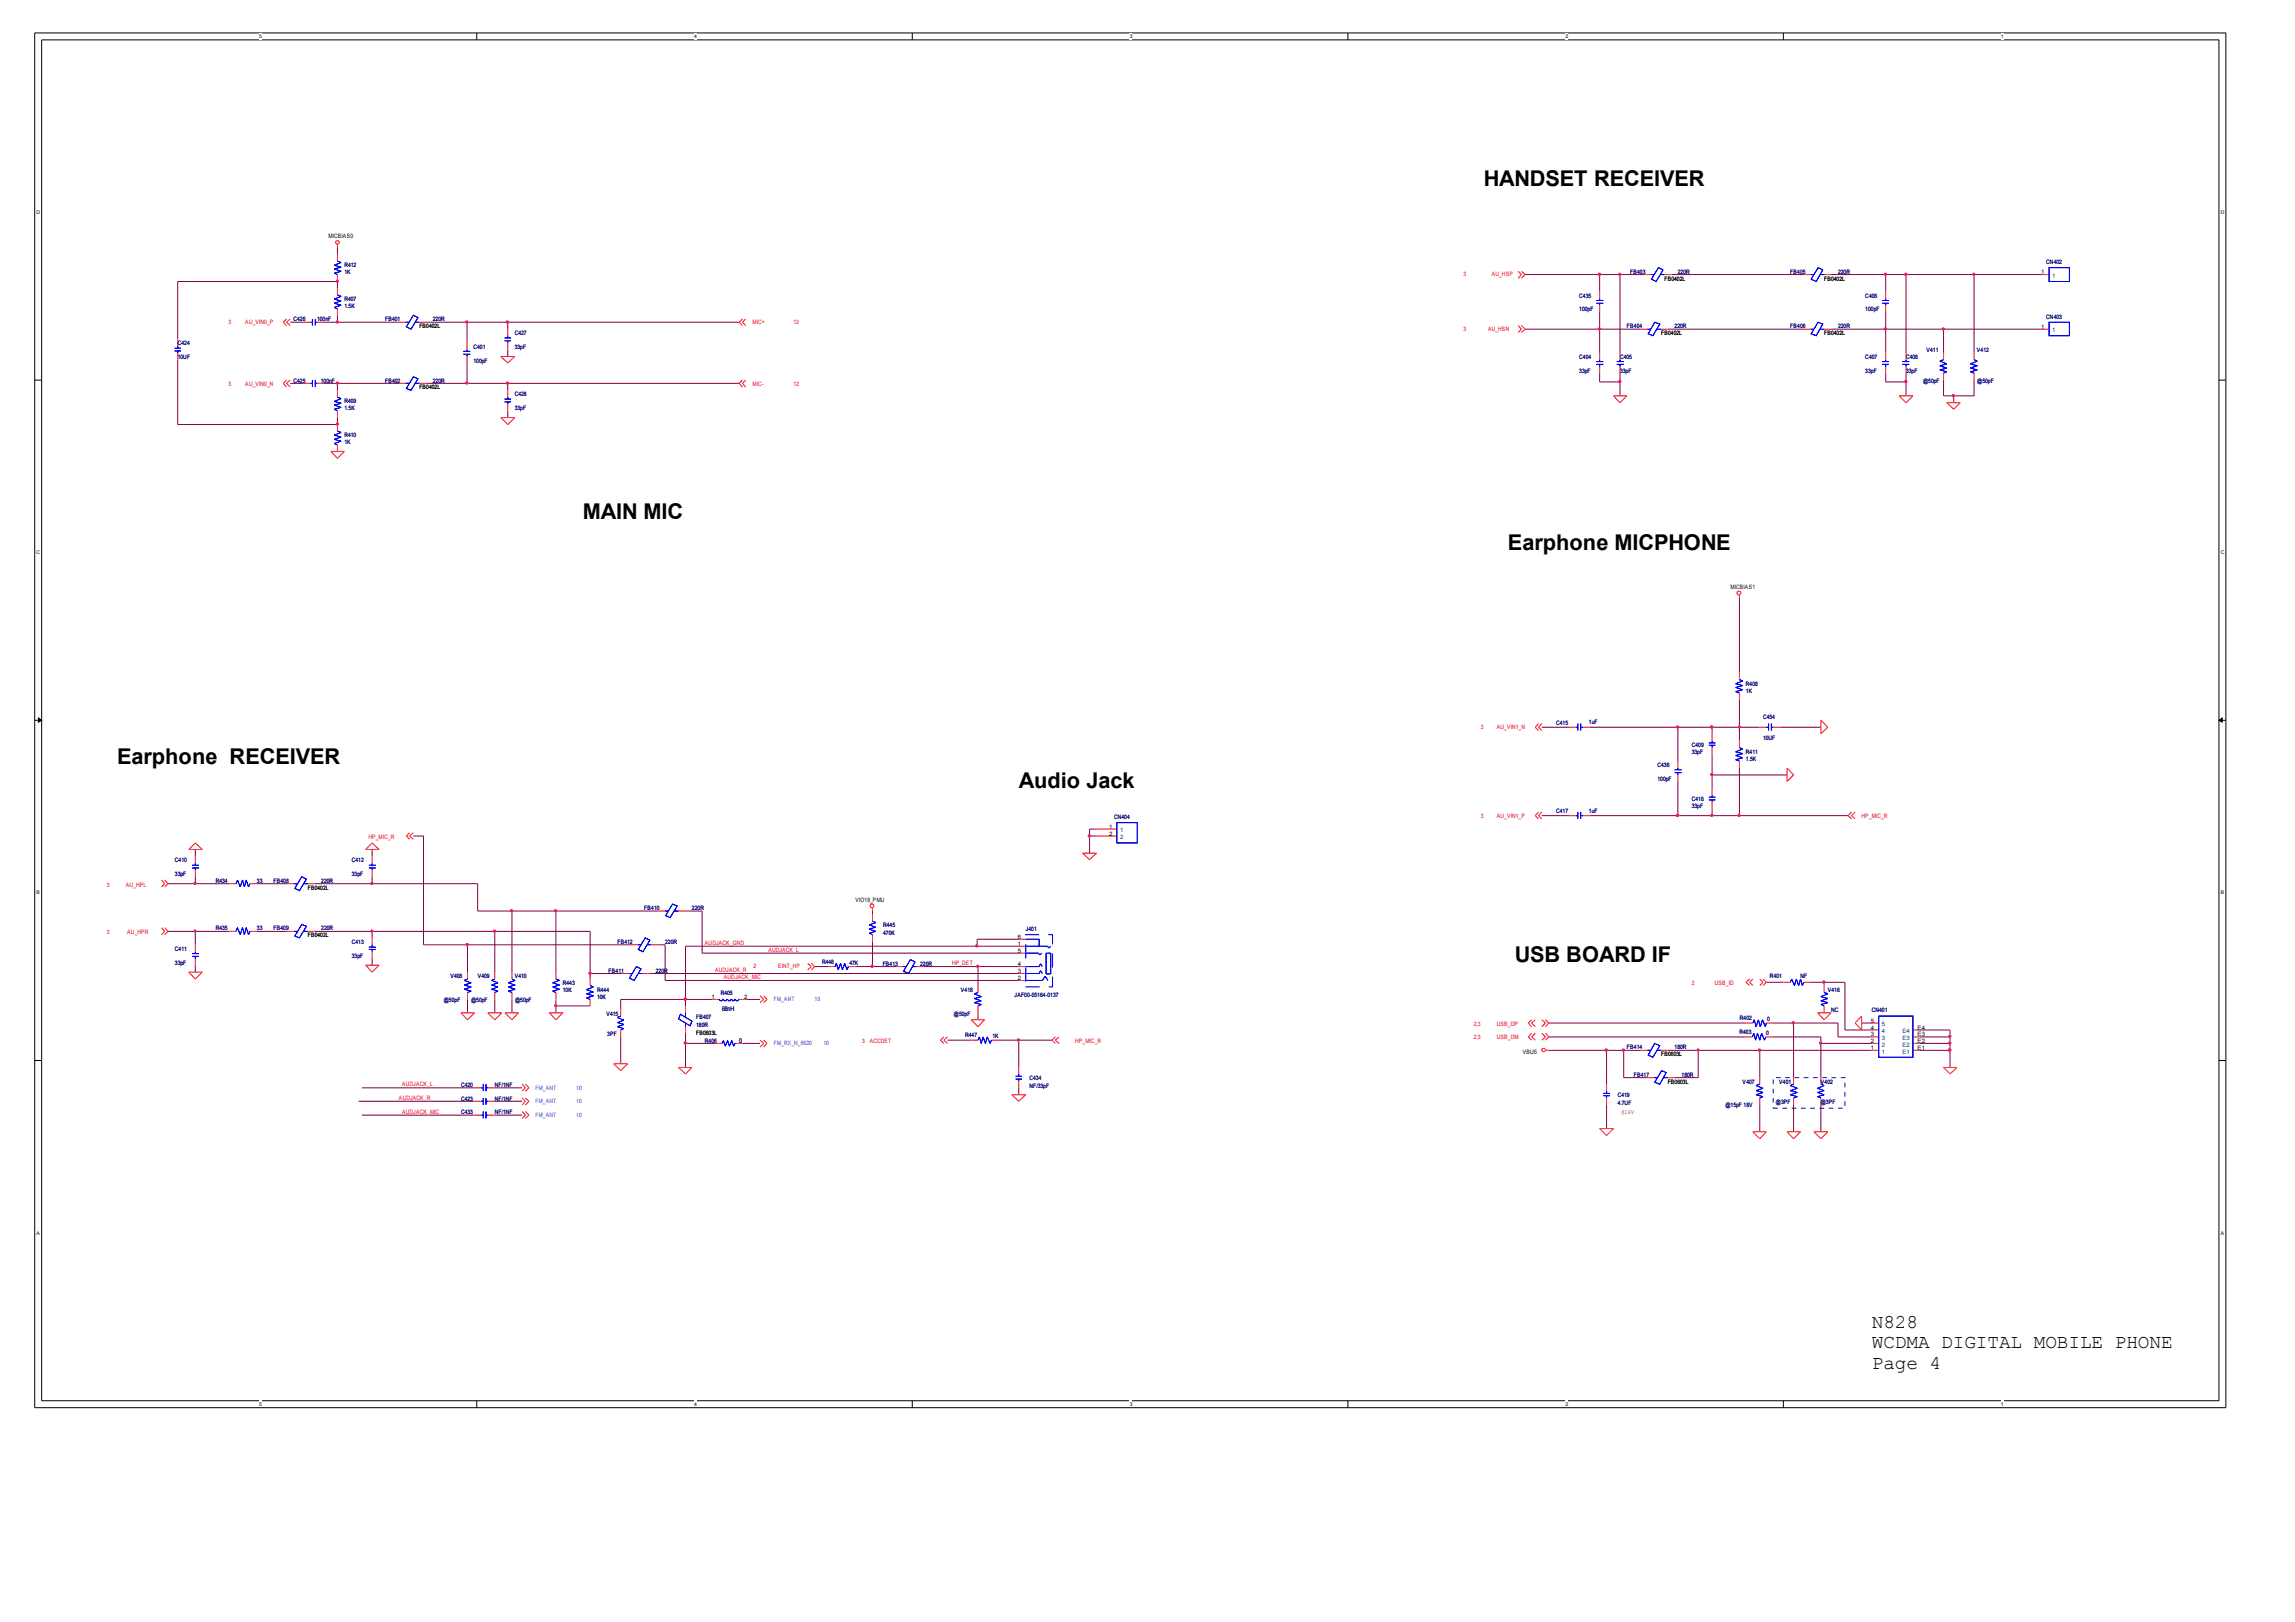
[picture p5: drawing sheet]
<svg xmlns="http://www.w3.org/2000/svg" width="420mm" height="297mm" viewBox="0 0 420 297" stroke-linecap="round" stroke-linejoin="round" font-family="sans-serif">
<defs><g id="words">
<g font-size="4">
<text x="271.4" y="34.1">HANDSET RECEIVER</text>
<text x="106.6" y="95">MAIN MIC</text>
<text x="275.8" y="100.6">Earphone MICPHONE</text>
<text x="21.4" y="139.8">Earphone RECEIVER</text>
<text x="186.4" y="144.2">Audio Jack</text>
<text x="277.1" y="176">USB BOARD IF</text>
</g>
<g font-size="3.6">
<text x="342.4" y="242.8">N828</text>
<text x="342.4" y="246.6">WCDMA DIGITAL MOBILE PHONE</text>
<text x="342.4" y="250.5">Page 4</text>
</g>
<g font-size="1.2" fill="#000080">
<text x="132.1" y="184.8">68nH</text>
<text x="135.2" y="190.8">0</text>
</g>
<g font-size="1.1">
<text x="60.1" y="43.6">MICBIAS0</text>
<text x="304.5" y="51.3">FB0402L</text>
<text x="333.7" y="51.3">FB0402L</text>
<text x="373.4" y="50.1">1</text>
<text x="76.7" y="60">FB0402L</text>
<text x="303.9" y="61.3">FB0402L</text>
<text x="333.7" y="61.3">FB0402L</text>
<text x="373.4" y="60.1">1</text>
<text x="76.7" y="71.2">FB0402L</text>
<text x="316.6" y="107.7">MICBIAS1</text>
<text x="202.9" y="151.6">1</text>
<text x="202.9" y="152.8">2</text>
<text x="56.3" y="162.7">FB0402L</text>
<text x="156.5" y="164.9">VIO18_PMU</text>
<text x="56.3" y="171.5">FB0402L</text>
<text x="186.2" y="173">1</text>
<text x="186.2" y="171.7">6</text>
<text x="186.2" y="179.3">2</text>
<text x="186.2" y="178">3</text>
<text x="186.2" y="176.7">4</text>
<text x="186.2" y="174.3">5</text>
<text x="130.1" y="182.7">1</text>
<text x="136.1" y="182.7">2</text>
<text x="127.3" y="189.3">FB0603L</text>
<text x="342.2" y="190.8">2</text>
<text x="342.2" y="189.6">3</text>
<text x="342.2" y="188.3">4</text>
<text x="342.2" y="187">5</text>
<text x="350.8" y="190.8">E2</text>
<text x="350.8" y="189.6">E3</text>
<text x="350.8" y="188.3">E4</text>
<text x="278.6" y="192.7">VBUS</text>
<text x="303.9" y="193.2">FB0603L</text>
<text x="342.2" y="192">1</text>
<text x="350.8" y="192">E1</text>
<text x="305.1" y="198.2">FB0603L</text>
</g>
<g font-size="1.1" fill="#000080">
<text x="63" y="48.9">R412</text>
<text x="63" y="50.1">1K</text>
<text x="298.2" y="50.1">FB403</text>
<text x="306.9" y="50.1">220R</text>
<text x="327.5" y="50.1">FB405</text>
<text x="336.2" y="50.1">220R</text>
<text x="374.3" y="48.4">CN402</text>
<text x="53.7" y="58.8">C426</text>
<text x="58" y="58.8">100nF</text>
<text x="63" y="55">R407</text>
<text x="63" y="56.3">1.5K</text>
<text x="70.4" y="58.8">FB401</text>
<text x="79.2" y="58.8">220R</text>
<text x="288.9" y="54.5">C435</text>
<text x="288.9" y="56.9">100pF</text>
<text x="341.2" y="54.5">C406</text>
<text x="341.2" y="56.9">100pF</text>
<text x="374.3" y="58.3">CN403</text>
<text x="32.5" y="63.2">C424</text>
<text x="32.5" y="65.6">10UF</text>
<text x="86.6" y="63.8">C401</text>
<text x="94.1" y="61.3">C427</text>
<text x="94.1" y="63.8">33pF</text>
<text x="288.9" y="65.6">C404</text>
<text x="296.3" y="65.6">C405</text>
<text x="297.6" y="60">FB404</text>
<text x="306.3" y="60">220R</text>
<text x="327.5" y="60">FB406</text>
<text x="336.2" y="60">220R</text>
<text x="341.2" y="65.6">C407</text>
<text x="348.7" y="65.6">C408</text>
<text x="352.4" y="64.4">V411</text>
<text x="361.6" y="64.4">V412</text>
<text x="53.7" y="70">C425</text>
<text x="58.7" y="70">100nF</text>
<text x="70.4" y="70">FB402</text>
<text x="79.2" y="70">220R</text>
<text x="86.6" y="66.3">100pF</text>
<text x="288.9" y="68.2">33pF</text>
<text x="296.3" y="68.2">33pF</text>
<text x="341.2" y="68.2">33pF</text>
<text x="348.7" y="68.2">33pF</text>
<text x="351.8" y="70">@50pF</text>
<text x="361.7" y="70">@50pF</text>
<text x="63" y="73.8">R409</text>
<text x="63" y="74.9">1.5K</text>
<text x="94.1" y="72.5">C428</text>
<text x="94.1" y="74.9">33pF</text>
<text x="63" y="79.9">R410</text>
<text x="63" y="81.2">1K</text>
<text x="319.4" y="125.4">R408</text>
<text x="319.4" y="126.7">1K</text>
<text x="322.5" y="131.6">C454</text>
<text x="284.6" y="132.6">C415</text>
<text x="290.7" y="132.5">1uF</text>
<text x="309.5" y="136.6">C409</text>
<text x="309.5" y="137.9">33pF</text>
<text x="319.4" y="137.9">R411</text>
<text x="322.5" y="135.3">10UF</text>
<text x="303.2" y="140.3">C436</text>
<text x="303.2" y="142.8">100pF</text>
<text x="319.4" y="139.1">1.5K</text>
<text x="203.8" y="149.8">CN404</text>
<text x="284.6" y="148.8">C417</text>
<text x="290.7" y="148.7">1uF</text>
<text x="309.5" y="146.6">C416</text>
<text x="309.5" y="147.8">33pF</text>
<text x="32" y="157.7">C410</text>
<text x="32" y="160.2">33pF</text>
<text x="39.5" y="161.5">R434</text>
<text x="47" y="161.5">33</text>
<text x="50" y="161.5">FB408</text>
<text x="58.8" y="161.5">220R</text>
<text x="64.3" y="157.7">C412</text>
<text x="64.3" y="160.2">33pF</text>
<text x="117.9" y="166.5">FB410</text>
<text x="126.6" y="166.5">220R</text>
<text x="32" y="173.9">C411</text>
<text x="39.5" y="170.2">R435</text>
<text x="47" y="170.2">33</text>
<text x="50" y="170.2">FB409</text>
<text x="58.8" y="170.2">220R</text>
<text x="64.3" y="172.6">C413</text>
<text x="112.9" y="172.6">FB412</text>
<text x="121.7" y="172.6">220R</text>
<text x="161.5" y="169.6">R445</text>
<text x="161.5" y="171">470K</text>
<text x="187.6" y="170.3">J401</text>
<text x="32" y="176.5">33pF</text>
<text x="64.3" y="175.2">33pF</text>
<text x="82.4" y="178.9">V408</text>
<text x="87.4" y="178.9">V409</text>
<text x="94.1" y="178.9">V410</text>
<text x="111.3" y="177.9">FB411</text>
<text x="120" y="177.9">220R</text>
<text x="150.4" y="176.3">R448</text>
<text x="155.4" y="176.5">47K</text>
<text x="161.5" y="176.6">FB413</text>
<text x="168.3" y="176.6">220R</text>
<text x="323.8" y="178.9">R401</text>
<text x="329.4" y="178.9">NF</text>
<text x="81.2" y="183.2">@50pF</text>
<text x="86.2" y="183.2">@50pF</text>
<text x="94.2" y="183.2">@50pF</text>
<text x="103" y="180.2">R443</text>
<text x="103" y="181.4">10K</text>
<text x="109.2" y="181.4">R444</text>
<text x="109.2" y="182.6">10K</text>
<text x="110.9" y="185.8">V415</text>
<text x="131.8" y="182">R405</text>
<text x="174.5" y="185.8">@50pF</text>
<text x="175.8" y="181.4">V418</text>
<text x="185.6" y="182.3">JAF00-05164-0137</text>
<text x="334.3" y="181.4">V416</text>
<text x="334.9" y="185.1">NC</text>
<text x="342.4" y="185.1">CN401</text>
<text x="111.1" y="189.5">3PF</text>
<text x="127.3" y="186.4">FB407</text>
<text x="127.3" y="187.9">180R</text>
<text x="128.9" y="190.8">R406</text>
<text x="176.5" y="189.8">R447</text>
<text x="181.5" y="189.8">1K</text>
<text x="297.6" y="192">FB414</text>
<text x="306.3" y="192">180R</text>
<text x="318.2" y="189.1">R403</text>
<text x="318.3" y="186.6">R402</text>
<text x="323.1" y="189.2">0</text>
<text x="323.3" y="186.8">0</text>
<text x="188.3" y="197.5">C434</text>
<text x="298.9" y="196.9">FB417</text>
<text x="307.6" y="196.9">180R</text>
<text x="84.3" y="198.8">C420</text>
<text x="84.3" y="203.8">C433</text>
<text x="84.3" y="201.4">C423</text>
<text x="90.5" y="198.8">NF/1NF</text>
<text x="90.5" y="203.8">NF/1NF</text>
<text x="90.5" y="201.4">NF/1NF</text>
<text x="188.3" y="199.1">NF/33pF</text>
<text x="295.9" y="200.7">C419</text>
<text x="295.9" y="202.2">4.7UF</text>
<text x="315.6" y="202.5">@15pF 18V</text>
<text x="318.8" y="198.2">V407</text>
<text x="324.9" y="201.9">@3PF</text>
<text x="325.5" y="198.2">V401</text>
<text x="333.1" y="198.2">V402</text>
<text x="333.1" y="201.9">@3PF</text>
</g>
<g font-size="1.1" fill="#f00">
<text x="267.7" y="50.6">3</text>
<text x="272.9" y="50.6">AU_HSP</text>
<text x="41.8" y="59.3">3</text>
<text x="44.9" y="59.3">AU_VIN0_P</text>
<text x="137.7" y="59.3">MIC+</text>
<text x="145.1" y="59.3">12</text>
<text x="267.7" y="60.6">3</text>
<text x="272.2" y="60.6">AU_HSN</text>
<text x="41.8" y="70.5">3</text>
<text x="44.9" y="70.5">AU_VIN0_N</text>
<text x="137.7" y="70.5">MIC-</text>
<text x="145.1" y="70.5">12</text>
<text x="270.8" y="133.4">3</text>
<text x="273.8" y="133.4">AU_VIN1_N</text>
<text x="270.8" y="149.5">3</text>
<text x="273.8" y="149.5">AU_VIN1_P</text>
<text x="340.5" y="149.5">HP_MIC_R</text>
<text x="67.4" y="153.5">HP_MIC_R</text>
<text x="19.6" y="162.2">3</text>
<text x="23" y="162.2">AU_HPL</text>
<text x="19.6" y="170.8">3</text>
<text x="23.3" y="170.8">AU_HPR</text>
<text x="128.9" y="172.8">AUDJACK_GND</text>
<text x="130.8" y="177.8">AUDJACK_R</text>
<text x="132.4" y="179.1">AUDJACK_MIC</text>
<text x="137.8" y="177.1">2</text>
<text x="140.5" y="174.1">AUDJACK_L</text>
<text x="142.3" y="177.1">EINT_HP</text>
<text x="174.2" y="176.5">HP_DET</text>
<text x="309.5" y="180.2">2</text>
<text x="313.7" y="180.2">USB_ID</text>
<text x="157.7" y="190.9">3</text>
<text x="159.1" y="190.9">ACCDET</text>
<text x="196.7" y="190.8">HP_MIC_R</text>
<text x="269.6" y="187.6">2,3</text>
<text x="269.6" y="190.1">2,3</text>
<text x="273.8" y="187.6">USB_DP</text>
<text x="273.8" y="190.1">USB_DM</text>
<text x="73" y="201.2">AUDJACK_R</text>
<text x="73.6" y="203.7">AUDJACK_MIC</text>
<text x="73.6" y="198.7">AUDJACK_L</text>
</g>
<g font-size="1.1" fill="#004080">
<text x="375.4" y="50.8">1</text>
<text x="375.4" y="60.8">1</text>
<text x="204.9" y="152.2">1</text>
<text x="204.9" y="153.5">2</text>
<text x="344.3" y="191.4">2</text>
<text x="344.3" y="190.3">3</text>
<text x="344.3" y="189">4</text>
<text x="344.3" y="187.7">5</text>
<text x="348" y="191.4">E2</text>
<text x="348" y="190.3">E3</text>
<text x="348" y="189">E4</text>
<text x="344.3" y="192.7">1</text>
<text x="348" y="192.7">E1</text>
</g>
<g font-size="1.1" fill="#8000ff">
<text x="141.6" y="183.1">FM_ANT</text>
<text x="149" y="183.1">10</text>
<text x="141.6" y="191.2">FM_RX_N_6620</text>
<text x="150.6" y="191.2">10</text>
<text x="98" y="199.3">FM_ANT</text>
<text x="98" y="201.8">FM_ANT</text>
<text x="105.4" y="199.3">10</text>
<text x="105.4" y="201.8">10</text>
<text x="98" y="204.3">FM_ANT</text>
<text x="105.4" y="204.3">10</text>
</g>
<text font-size="1.1" fill="#800000" x="296.6" y="203.7">@16V</text>
<g font-size=".9">
<text x="47.4" y="7">5</text>
<text x="127" y="7">4</text>
<text x="206.7" y="7">3</text>
<text x="286.3" y="7">2</text>
<text x="366" y="7">1</text>
<text x="6.7" y="39.1">D</text>
<text x="406.2" y="39.1">D</text>
<text x="6.7" y="101.4">C</text>
<text x="406.2" y="101.4">C</text>
<text x="6.7" y="163.6">B</text>
<text x="406.2" y="163.6">B</text>
<text x="6.7" y="225.8">A</text>
<text x="406.2" y="225.8">A</text>
<text x="47.4" y="257.1">5</text>
<text x="127" y="257.1">4</text>
<text x="206.7" y="257.1">3</text>
<text x="286.3" y="257.1">2</text>
<text x="366" y="257.1">1</text>
</g>
</g></defs>
<path d="M6.3 6h400.9v251.5h-400.9zM7.6 7.3h398.3v248.9h-398.3z" fill="none" stroke="#000" stroke-width=".18"/>
<g fill="#fff">
<path d="M47.4 6h.4v1.2h-.4z"/>
<path d="M47.4 256.2h.4v1.2h-.4z"/>
</g>
<path d="M87.2 6v1.3M87.2 256.2v1.3" fill="none" stroke="#000" stroke-width=".18"/>
<g fill="#fff">
<path d="M127 6h.4v1.2h-.4z"/>
<path d="M127 256.2h.4v1.2h-.4z"/>
</g>
<path d="M166.9 6v1.3M166.9 256.2v1.3" fill="none" stroke="#000" stroke-width=".18"/>
<g fill="#fff">
<path d="M206.7 6h.4v1.2h-.4z"/>
<path d="M206.7 256.2h.4v1.2h-.4z"/>
</g>
<path d="M246.5 6v1.3M246.5 256.2v1.3" fill="none" stroke="#000" stroke-width=".18"/>
<g fill="#fff">
<path d="M286.3 6h.5v1.2h-.5z"/>
<path d="M286.3 256.2h.5v1.2h-.5z"/>
</g>
<path d="M326.2 6v1.3M326.2 256.2v1.3" fill="none" stroke="#000" stroke-width=".18"/>
<g fill="#fff">
<path d="M366 6h.4v1.2h-.4z"/>
<path d="M366 256.2h.4v1.2h-.4z"/>
<path d="M6.7 38.2h.6v1.2h-.6z"/>
<path d="M406.2 38.2h.6v1.2h-.6z"/>
<path d="M6.7 100.4h.6v1.2h-.6z"/>
<path d="M406.2 100.4h.6v1.2h-.6z"/>
</g>
<path d="M6.3 69.5h1.3M405.9 69.5h1.3" fill="none" stroke="#000" stroke-width=".18"/>
<g fill="#fff">
<path d="M6.7 162.7h.5v1.1h-.5z"/>
<path d="M406.2 162.7h.5v1.1h-.5z"/>
</g>
<path d="M6.3 131.8h1.3M405.9 131.8h1.3" fill="none" stroke="#000" stroke-width=".18"/>
<g fill="#000" stroke="#000" stroke-width=".18">
<path d="M7 131.3l.6 .5-.6 .3z" fill-rule="evenodd"/>
<path d="M405.9 131.8l.6-.5v.8z" fill-rule="evenodd"/>
</g>
<g fill="#fff">
<path d="M6.7 224.9h.6v1.2h-.6z"/>
<path d="M406.2 224.9h.6v1.2h-.6z"/>
</g>
<path d="M6.3 194h1.3M405.9 194h1.3" fill="none" stroke="#000" stroke-width=".18"/>
<g fill="none" stroke="#800040" stroke-width=".18">
<path d="M53.1 58.9h2.4M59.3 58.9h13.7M61.7 45.2v1.3M61.7 52.8v-1.3h-29.2v10.6M61.7 57.7v1.2M78 58.9h57.2M85.4 58.9v3.8M92.9 58.9v1.3M279 50.2h21.7M292.6 50.2v3.2M292.6 57.1v7.4M296.3 50.2v14.3"/>
<path d="M305.7 50.2h24.2M334.9 50.2h38.6M344.9 50.2v3.2M344.9 57.1v7.4M348.7 50.2v14.3M361.1 50.2v14.3M32.5 65.8v11.9h29.2v-1.3M53.1 70.1h2.4M59.3 70.1h13.7M61.7 70.1v1.3M78 70.1h57.2M85.4 66.4v3.7"/>
<path d="M92.9 63.9v1.3M92.9 70.1v1.3M92.9 75.1v1.3M279 60.2h21.1M292.6 68.3v1.6h3.7M296.3 68.3v4.1M305.1 60.2h24.8M334.9 60.2h38.6M344.9 68.3v1.6h3.8M348.7 68.3v4.1M355.5 69.5v2.9h5.6v-2.9M355.5 60.2v4.3"/>
<path d="M357.4 72.4v1.3M318.2 109.3v13.7M282 133h5M290.7 133h31.2M306.9 133v6.2M313.2 133v1.2M313.2 138v6.2M318.2 128v7.5M325.6 133h7.5M35.7 155.4v1.2M68.1 155.4v1.2M75.6 152.9h1.9v19.9h37.9"/>
<path d="M199.3 152.9h1.3M200.6 151.7h-1.3v4.4M282 149.2h5M290.7 149.2h47.4M306.9 142.9v6.3M313.2 147.9v1.3M313.2 141.7h13.7M318.2 140.5v8.7M30.7 161.6h11.3M30.7 170.4h11.3M35.7 160.4v1.2M35.7 170.4v2.4"/>
<path d="M35.7 176.5v1.3M47 161.6h5.6M47 170.4h5.6M57.5 161.6h29.9v5h33M57.5 170.4h50.4v8.7M68.1 160.4v1.2M68.1 170.4v1.1M68.1 175.4v1.1M85.5 172.8v5M90.5 170.4v7.4M93.6 166.6v11.2M101.7 166.6v11.2"/>
<path d="M107.9 178.1h5.9M118.8 178.1h67.6M120.4 172.8h1.3v6.5h64.7M125.4 166.6h3v7.7h58M149 176.8h2.5M156.5 176.8h7.4M159.6 166.6v.6M159.6 172.2v4.6M168.9 176.8h17.5M178.9 176.8v3.5M186.4 173.1h-61v10.9M186.4 171.8h-7.7v1.3"/>
<path d="M323.1 179.7h3.1M331.2 179.7h6.3v8.7h4.9M333.7 179.7v.6M66.2 199h20.6M85.5 182.8v2.5M90.5 199h5M90.5 182.8v2.5M93.6 182.8v2.5M101.7 182.8v2.5M101.7 184h6.2M113.5 189.7v4.9M125.4 190.9h5.4"/>
<path d="M125.4 189v6.3M130.3 182.8h-16.8v1.9M135.8 190.9h3.2M136.6 182.8h2.4M173.3 190.3h4.3M178.9 185.3v1.2M182.6 190.3h9.8M186.4 190.3v5M186.4 199v1.3M283.3 189.7h36M283.3 187.1h36.1M283.3 192.1h16.8"/>
<path d="M293.9 192.1v6.2M297 192.1v5h4.3M305.1 192.1h37.3M310.6 192.1v5h-4.3M321.9 192.1v5M324.3 189.7h8.8v7.4M324.4 187.1h11.8v2.6h6.2M328.1 187.1v10M333.1 190.9h9.3M340.5 187.1h1.9M351.1 189.7h5.6M351.1 190.9h5.6"/>
<path d="M351.1 188.4h5.6v6.9M351.1 192.1h5.6M65.6 201.4h21.2M66.2 204h20.6M90.5 201.4h5M90.5 204h5M293.9 202.1v4.3M321.9 202.1v4.9M328.1 202.1v4.9M333.1 202.1v4.9"/>
</g>
<g fill="#f0f" stroke="#f0f" stroke-width=".18">
<path d="M327.9 186.9h.3l.1 .1-.1 .2-.2 .1-.1-.1z" fill-rule="evenodd"/>
<path d="M321.7 191.9h.3l.1 .1-.1 .2-.2 .1-.1-.1z" fill-rule="evenodd"/>
<path d="M356.5 189.4h.3l.1 .2-.3 .2-.2-.2z" fill-rule="evenodd"/>
<path d="M356.5 191.9h.3l.1 .1-.1 .2-.2 .1-.1-.1z" fill-rule="evenodd"/>
<path d="M293.7 191.9h.3v.1v.2l-.2 .1-.1-.1z" fill-rule="evenodd"/>
<path d="M296.8 191.9h.3l.1 .1-.1 .2-.2 .1-.1-.1z" fill-rule="evenodd"/>
<path d="M101.5 166.4h.3l.1 .2-.1 .1-.2 .1-.1-.1z" fill-rule="evenodd"/>
<path d="M178.5 172.9h.3l.1 .1-.1 .1-.2 .1-.1-.1z" fill-rule="evenodd"/>
<path d="M306.7 149h.3l.1 .1-.1 .2-.2 .1-.1-.1z" fill-rule="evenodd"/>
<path d="M318 132.8h.3v.1v.2l-.2 .1-.1-.1z" fill-rule="evenodd"/>
<path d="M313 132.8h.3l.1 .1-.1 .2-.2 .1-.1-.1z" fill-rule="evenodd"/>
<path d="M35.5 161.4h.3l.1 .2-.1 .1-.2 .1-.1-.1z" fill-rule="evenodd"/>
<path d="M61.6 58.7h.1l.2 .2-.2 .2-.1-.1z" fill-rule="evenodd"/>
<path d="M92.7 58.7h.3v.2v.1l-.2 .1-.1-.1z" fill-rule="evenodd"/>
<path d="M61.6 69.9h.1l.2 .1-.2 .3-.1-.1z" fill-rule="evenodd"/>
<path d="M92.7 69.9h.3v.1v.2l-.2 .1-.1-.1z" fill-rule="evenodd"/>
<path d="M360.9 50h.3l.1 .1-.1 .2-.2 .1-.1-.1z" fill-rule="evenodd"/>
<path d="M357.2 72.2h.3v.1v.2l-.2 .1-.1-.1z" fill-rule="evenodd"/>
<path d="M292.4 60h.3l.1 .1-.1 .2-.2 .1-.1-.1z" fill-rule="evenodd"/>
<path d="M296.1 50h.3l.1 .1-.1 .2-.2 .1-.1-.1z" fill-rule="evenodd"/>
<path d="M292.4 50h.3l.1 .1-.1 .2-.2 .1-.1-.1z" fill-rule="evenodd"/>
<path d="M296.1 69.7h.3l.1 .1-.1 .1-.2 .1-.1-.1z" fill-rule="evenodd"/>
<path d="M348.5 50h.2l.1 .1-.1 .2-.1 .1-.1-.1z" fill-rule="evenodd"/>
<path d="M344.7 50h.3l.1 .1-.1 .2-.2 .1-.1-.1z" fill-rule="evenodd"/>
<path d="M348.5 69.7h.2l.1 .1-.1 .1-.1 .1-.1-.1z" fill-rule="evenodd"/>
<path d="M355.3 60h.3l.1 .1-.1 .2-.2 .1-.1-.1z" fill-rule="evenodd"/>
<path d="M344.7 60h.3l.1 .1-.1 .2-.2 .1-.1-.1z" fill-rule="evenodd"/>
<path d="M85.3 172.6h.3l.1 .1-.1 .2-.2 .1-.1-.1z" fill-rule="evenodd"/>
<path d="M93.4 166.4h.3l.1 .2-.1 .1-.1 .1-.2-.1z" fill-rule="evenodd"/>
<path d="M90.3 170.2h.3l.1 .1-.1 .1-.2 .1-.1-.1z" fill-rule="evenodd"/>
<path d="M159.4 176.6h.3l.1 .1-.1 .2-.2 .1-.1-.1z" fill-rule="evenodd"/>
<path d="M125.2 182.6h.3l.1 .1-.1 .2-.2 .1-.1-.1z" fill-rule="evenodd"/>
<path d="M313 149h.3l.1 .1-.1 .2-.2 .1-.1-.1z" fill-rule="evenodd"/>
<path d="M186.2 190.1h.2l.1 .1-.1 .1-.1 .1-.1-.1z" fill-rule="evenodd"/>
<path d="M313 141.5h.3l.1 .2-.1 .1-.2 .1-.1-.1z" fill-rule="evenodd"/>
<path d="M318 149h.3v.1v.2l-.2 .1-.1-.1z" fill-rule="evenodd"/>
<path d="M306.7 132.8h.3l.1 .1-.1 .2-.2 .1-.1-.1z" fill-rule="evenodd"/>
<path d="M313 132.8h.3l.1 .1-.1 .2-.2 .1-.1-.1z" fill-rule="evenodd"/>
<path d="M67.9 170.2h.2l.1 .1-.1 .1-.1 .1-.1-.1z" fill-rule="evenodd"/>
<path d="M306.7 149h.3l.1 .1-.1 .2-.2 .1-.1-.1z" fill-rule="evenodd"/>
<path d="M35.5 170.2h.3l.1 .1-.1 .1-.2 .1-.1-.1z" fill-rule="evenodd"/>
<path d="M67.9 161.4h.2l.1 .2-.1 .1-.1 .1-.1-.1z" fill-rule="evenodd"/>
<path d="M125.2 190.7h.3l.1 .1-.1 .1-.2 .1-.1-.1z" fill-rule="evenodd"/>
<path d="M85.2 69.9h.3l.1 .1-.1 .2-.2 .1-.1-.1z" fill-rule="evenodd"/>
<path d="M85.2 58.7h.3l.1 .2-.1 .1-.2 .1-.1-.1z" fill-rule="evenodd"/>
<path d="M61.6 77.4h.2v.3h-.2z" fill-rule="evenodd"/>
<path d="M61.6 51.3l.1-.1 .2 .2-.2 .3-.1-.1z" fill-rule="evenodd"/>
<path d="M332.9 190.7h.3v.1v.1l-.2 .1-.1-.1z" fill-rule="evenodd"/>
<path d="M356.5 191.9h.3l.1 .1-.1 .2-.2 .1-.1-.1z" fill-rule="evenodd"/>
<path d="M356.5 190.7h.3l.1 .1-.1 .1-.2 .1-.1-.1z" fill-rule="evenodd"/>
<path d="M125.2 182.6h.3l.1 .1-.1 .2-.2 .1-.1-.1z" fill-rule="evenodd"/>
<path d="M178.7 176.6h.3l.1 .1-.1 .2-.2 .1-.1-.1z" fill-rule="evenodd"/>
<path d="M101.5 183.8h.3l.1 .1-.1 .2-.2 .1-.1-.1z" fill-rule="evenodd"/>
<path d="M107.7 177.9h.3l.1 .1-.1 .1-.1 .1-.2-.1z" fill-rule="evenodd"/>
<path d="M310.5 191.9h.1l.2 .1-.2 .3-.1-.1z" fill-rule="evenodd"/>
<path d="M199.1 152.7h.3l.1 .1-.1 .2-.2 .1-.1-.1z" fill-rule="evenodd"/>
<path d="M333.5 179.5h.2l.1 .1-.1 .2h-.1h-.1z" fill-rule="evenodd"/>
<path d="M327.9 186.9h.3l.1 .1-.1 .2-.2 .1-.1-.1z" fill-rule="evenodd"/>
<path d="M321.7 191.9h.3l.1 .1-.1 .2-.2 .1-.1-.1z" fill-rule="evenodd"/>
<path d="M356.5 189.4h.3l.1 .2-.3 .2-.2-.2z" fill-rule="evenodd"/>
<path d="M356.5 191.9h.3l.1 .1-.1 .2-.2 .1-.1-.1z" fill-rule="evenodd"/>
<path d="M293.7 191.9h.3v.1v.2l-.2 .1-.1-.1z" fill-rule="evenodd"/>
<path d="M296.8 191.9h.3l.1 .1-.1 .2-.2 .1-.1-.1z" fill-rule="evenodd"/>
<path d="M101.5 166.4h.3l.1 .2-.1 .1-.2 .1-.1-.1z" fill-rule="evenodd"/>
<path d="M178.5 172.9h.3l.1 .1-.1 .1-.2 .1-.1-.1z" fill-rule="evenodd"/>
<path d="M306.7 149h.3l.1 .1-.1 .2-.2 .1-.1-.1z" fill-rule="evenodd"/>
<path d="M318 132.8h.3v.1v.2l-.2 .1-.1-.1z" fill-rule="evenodd"/>
<path d="M313 132.8h.3l.1 .1-.1 .2-.2 .1-.1-.1z" fill-rule="evenodd"/>
<path d="M35.5 161.4h.3l.1 .2-.1 .1-.2 .1-.1-.1z" fill-rule="evenodd"/>
<path d="M61.6 58.7h.1l.2 .2-.2 .2-.1-.1z" fill-rule="evenodd"/>
<path d="M92.7 58.7h.3v.2v.1l-.2 .1-.1-.1z" fill-rule="evenodd"/>
<path d="M61.6 69.9h.1l.2 .1-.2 .3-.1-.1z" fill-rule="evenodd"/>
<path d="M92.7 69.9h.3v.1v.2l-.2 .1-.1-.1z" fill-rule="evenodd"/>
<path d="M360.9 50h.3l.1 .1-.1 .2-.2 .1-.1-.1z" fill-rule="evenodd"/>
<path d="M357.2 72.2h.3v.1v.2l-.2 .1-.1-.1z" fill-rule="evenodd"/>
<path d="M292.4 60h.3l.1 .1-.1 .2-.2 .1-.1-.1z" fill-rule="evenodd"/>
<path d="M296.1 50h.3l.1 .1-.1 .2-.2 .1-.1-.1z" fill-rule="evenodd"/>
<path d="M292.4 50h.3l.1 .1-.1 .2-.2 .1-.1-.1z" fill-rule="evenodd"/>
<path d="M296.1 69.7h.3l.1 .1-.1 .1-.2 .1-.1-.1z" fill-rule="evenodd"/>
<path d="M348.5 50h.2l.1 .1-.1 .2-.1 .1-.1-.1z" fill-rule="evenodd"/>
<path d="M344.7 50h.3l.1 .1-.1 .2-.2 .1-.1-.1z" fill-rule="evenodd"/>
<path d="M348.5 69.7h.2l.1 .1-.1 .1-.1 .1-.1-.1z" fill-rule="evenodd"/>
<path d="M355.3 60h.3l.1 .1-.1 .2-.2 .1-.1-.1z" fill-rule="evenodd"/>
<path d="M344.7 60h.3l.1 .1-.1 .2-.2 .1-.1-.1z" fill-rule="evenodd"/>
<path d="M85.3 172.6h.3l.1 .1-.1 .2-.2 .1-.1-.1z" fill-rule="evenodd"/>
<path d="M93.4 166.4h.3l.1 .2-.1 .1-.1 .1-.2-.1z" fill-rule="evenodd"/>
<path d="M90.3 170.2h.3l.1 .1-.1 .1-.2 .1-.1-.1z" fill-rule="evenodd"/>
<path d="M159.4 176.6h.3l.1 .1-.1 .2-.2 .1-.1-.1z" fill-rule="evenodd"/>
<path d="M125.2 182.6h.3l.1 .1-.1 .2-.2 .1-.1-.1z" fill-rule="evenodd"/>
<path d="M313 149h.3l.1 .1-.1 .2-.2 .1-.1-.1z" fill-rule="evenodd"/>
<path d="M186.2 190.1h.2l.1 .1-.1 .1-.1 .1-.1-.1z" fill-rule="evenodd"/>
<path d="M313 141.5h.3l.1 .2-.1 .1-.2 .1-.1-.1z" fill-rule="evenodd"/>
<path d="M318 149h.3v.1v.2l-.2 .1-.1-.1z" fill-rule="evenodd"/>
<path d="M306.7 132.8h.3l.1 .1-.1 .2-.2 .1-.1-.1z" fill-rule="evenodd"/>
<path d="M313 132.8h.3l.1 .1-.1 .2-.2 .1-.1-.1z" fill-rule="evenodd"/>
<path d="M67.9 170.2h.2l.1 .1-.1 .1-.1 .1-.1-.1z" fill-rule="evenodd"/>
<path d="M306.7 149h.3l.1 .1-.1 .2-.2 .1-.1-.1z" fill-rule="evenodd"/>
<path d="M35.5 170.2h.3l.1 .1-.1 .1-.2 .1-.1-.1z" fill-rule="evenodd"/>
<path d="M67.9 161.4h.2l.1 .2-.1 .1-.1 .1-.1-.1z" fill-rule="evenodd"/>
<path d="M125.2 190.7h.3l.1 .1-.1 .1-.2 .1-.1-.1z" fill-rule="evenodd"/>
<path d="M85.2 69.9h.3l.1 .1-.1 .2-.2 .1-.1-.1z" fill-rule="evenodd"/>
<path d="M85.2 58.7h.3l.1 .2-.1 .1-.2 .1-.1-.1z" fill-rule="evenodd"/>
<path d="M61.6 77.4h.2v.3h-.2z" fill-rule="evenodd"/>
<path d="M61.6 51.3l.1-.1 .2 .2-.2 .3-.1-.1z" fill-rule="evenodd"/>
<path d="M332.9 190.7h.3v.1v.1l-.2 .1-.1-.1z" fill-rule="evenodd"/>
<path d="M356.5 191.9h.3l.1 .1-.1 .2-.2 .1-.1-.1z" fill-rule="evenodd"/>
<path d="M356.5 190.7h.3l.1 .1-.1 .1-.2 .1-.1-.1z" fill-rule="evenodd"/>
<path d="M125.2 182.6h.3l.1 .1-.1 .2-.2 .1-.1-.1z" fill-rule="evenodd"/>
<path d="M178.7 176.6h.3l.1 .1-.1 .2-.2 .1-.1-.1z" fill-rule="evenodd"/>
<path d="M101.5 183.8h.3l.1 .1-.1 .2-.2 .1-.1-.1z" fill-rule="evenodd"/>
<path d="M107.7 177.9h.3l.1 .1-.1 .1-.1 .1-.2-.1z" fill-rule="evenodd"/>
<path d="M310.5 191.9h.1l.2 .1-.2 .3-.1-.1z" fill-rule="evenodd"/>
<path d="M199.1 152.7h.3l.1 .1-.1 .2-.2 .1-.1-.1z" fill-rule="evenodd"/>
<path d="M333.5 179.5h.2l.1 .1-.1 .2h-.1h-.1z" fill-rule="evenodd"/>
</g>
<g fill="none" stroke="#f00" stroke-width=".18">
<path d="M52.4 58.3l-.6 .6 .6 .6M53.1 58.3l-.7 .6 .7 .6M55.5 58.9h1.3M58 58.9h1.3M61.7 44.7v.5M61.7 46.5v1.3M61.7 50.2v1.3M61.7 52.8v1.1M61.7 56.5v1.2M73 58.9h1.2M76.7 58.9h1.3M135.8 58.3l-.6 .6 .6 .6"/>
<path d="M136.4 58.3l-.6 .6 .6 .6M277.7 49.6l.6 .6-.6 .7M277.7 59.5l.6 .7-.6 .6M278.3 49.6l.7 .6-.7 .7M278.3 59.5l.7 .7-.7 .6M292.6 53.4v1.2M292.6 55.8v1.3M300.7 50.2h1.3M304.5 50.2h1.2M329.9 50.2h1.3M333.7 50.2h1.2M344.9 53.4v1.2"/>
<path d="M344.9 55.8v1.3M373.5 50.2h1.3M32.5 62.1v1.2M32.5 64.5v1.3M52.4 69.5l-.6 .6 .6 .7M53.1 69.5l-.7 .6 .7 .7M55.5 70.1h1.3M58 70.1h1.3M61.7 71.4v1.3M61.7 75.1v1.3M61.7 77.7v1.1M73 70.1h1.2"/>
<path d="M76.7 70.1h1.3M85.4 62.7v1.2M85.4 65.2v1.2M91.6 65.2h2.5l-1.2 1.2zM91.6 76.4h2.5l-1.2 1.3zM92.9 60.2v1.2M92.9 62.7v1.2M92.9 71.4v1.3M92.9 73.8v1.3M135.8 69.5l-.6 .6 .6 .7M136.4 69.5l-.6 .6 .6 .7M292.6 64.5v1.3"/>
<path d="M292.6 67.1v1.2M295.1 72.4h2.5l-1.3 1.3zM296.3 64.5v1.3M296.3 67.1v1.2M300.1 60.2h1.2M303.9 60.2h1.2M329.9 60.2h1.3M333.7 60.2h1.2M344.9 64.5v1.3M344.9 67.1v1.2M347.4 72.4h2.5l-1.2 1.3zM348.7 64.5v1.3"/>
<path d="M348.7 67.1v1.2M355.5 64.5v1.3M355.5 68.3v1.2M356.1 73.7h2.5l-1.2 1.2zM361.1 64.5v1.3M361.1 68.3v1.2M373.5 60.2h1.3M60.5 82.6h2.5l-1.3 1.2zM61.7 81.4v1.2M318.2 108.9v.4M281.4 132.3l-.6 .7 .6 .6M282 132.3l-.6 .7 .6 .6"/>
<path d="M287 133h1.3M289.6 133h1.1M306.9 139.2v1.3M313.2 134.2v1.3M313.2 136.8v1.2M318.2 123v1.3M318.2 126.8v1.2M318.2 135.5v1.3M318.2 139.2v1.3M321.9 133h1.2M324.4 133h1.2M333.1 131.8l1.2 1.2-1.2 1.2z"/>
<path d="M35.7 154.2l1.3 1.2h-2.5zM35.7 156.6v1.3M35.7 159.1v1.3M68.1 154.2l1.2 1.2h-2.4zM68.1 156.6v1.3M68.1 159.1v1.3M74.9 152.3l-.6 .6 .6 .6M75.6 152.3l-.7 .6 .7 .6M198 156.1h2.6l-1.3 1.1zM200.6 151.7h3.7M200.6 152.9h3.7M281.4 148.5l-.6 .7 .6 .6"/>
<path d="M282 148.5l-.6 .7 .6 .6M287 149.2h1.3M289.6 149.2h1.1M306.9 141.7v1.2M313.2 144.2v1.3M313.2 146.7v1.2M326.9 140.5l1.2 1.2-1.2 1.2zM338.7 148.5l-.6 .7 .6 .6M339.3 148.5l-.6 .7 .6 .6M29.5 161l.6 .6-.6 .6M29.5 169.7l.6 .7-.6 .6M30.1 161l.6 .6-.6 .6"/>
<path d="M30.1 169.7l.6 .7-.6 .6M34.5 177.8h2.5l-1.3 1.3zM35.7 172.8v1.3M35.7 175.4v1.1M42 161.6h1.2M42 170.4h1.2M45.7 161.6h1.3M45.7 170.4h1.3M52.6 161.6h1.2M52.6 170.4h1.2M56.3 161.6h1.2M56.3 170.4h1.2"/>
<path d="M66.9 176.5h2.4l-1.2 1.3zM68.1 171.5v1.3M68.1 174.1v1.3M85.5 177.8v1.3M90.5 177.8v1.3M93.6 177.8v1.3M101.7 177.8v1.3M107.9 179.1v1.2M113.8 178.1h1.3M115.4 172.8h1.3M117.5 178.1h1.3M119.1 172.8h1.3"/>
<path d="M120.4 166.6h1.3M124.1 166.6h1.3M147.7 176.2l.7 .6-.7 .6M148.4 176.2l.6 .6-.6 .6M151.5 176.8h1.2M155.2 176.8h1.3M159.6 166.1v.5M159.6 167.2v1.3M159.6 171v1.2M163.9 176.8h1.3M167.6 176.8h1.3M186.4 176.8h1.2"/>
<path d="M186.4 173.1h1.2M186.4 179.3h1.2M186.4 178.1h1.2M186.4 174.3h1.2M186.4 171.8h1.2M320 179.1l-.6 .6 .6 .6M320.6 179.1l-.6 .6 .6 .6M321.9 179.1l.6 .6-.6 .6M322.5 179.1l.6 .6-.6 .6M326.2 179.7h1.3M329.9 179.7h1.3M84.3 185.3h2.5l-1.3 1.2z"/>
<path d="M85.5 181.5v1.3M86.8 199h1.3M89.2 185.3h2.6l-1.3 1.2zM89.2 199h1.3M90.5 181.5v1.3M92.4 185.3h2.4l-1.2 1.2zM93.6 181.5v1.3M95.5 198.3l.6 .7-.6 .6M96.1 198.3l.7 .7-.7 .6M100.5 185.3h2.5l-1.3 1.2zM101.7 181.5v1.3M107.9 182.8v1.2"/>
<path d="M112.3 194.6h2.5l-1.3 1.2zM113.5 184.7v1.2M113.5 188.4v1.3M124.1 195.3h2.5l-1.2 1.1zM125.4 184v1.3M125.4 187.8v1.2M130.3 182.8h1.3M130.8 190.9h1.3M134.5 190.9h1.3M135.3 182.8h1.3M139 182.1l.7 .7-.7 .6M139 190.3l.7 .6-.7 .6"/>
<path d="M139.7 182.1l.6 .7-.6 .6M139.7 190.3l.6 .6-.6 .6M172.6 189.7l-.6 .6 .6 .6M173.3 189.7l-.7 .6 .7 .6M177.6 186.5h2.5l-1.2 1.3zM177.6 190.3h1.3M178.9 180.3v1.2M178.9 184v1.3M181.4 190.3h1.2M186.4 195.3v1.1M186.4 197.7v1.3M193 189.7l-.6 .6 .6 .6"/>
<path d="M193.7 189.7l-.7 .6 .7 .6M280.2 186.5l-.6 .6 .6 .7M280.2 189l-.6 .7 .6 .6M280.8 189l-.6 .7 .6 .6M280.8 186.5l-.6 .6 .6 .7M282 186.5l.7 .6-.7 .7M282 189l.7 .7-.7 .6M282.7 186.5l.6 .6-.6 .7M282.7 189l.6 .7-.6 .6M282.8 192.1h.5M293.9 198.3v1.3M300.1 192.1h1.2"/>
<path d="M301.3 197.1h1.3M303.9 192.1h1.2M305.1 197.1h1.2M319.3 189.7h1.2M319.4 187.1h1.2M321.9 197.1v1.2M323 189.7h1.3M323.1 187.1h1.3M328.1 197.1v1.2M332.5 185.3h2.4l-1.2 1.2zM333.1 197.1v1.2M333.7 180.3v1.2"/>
<path d="M333.7 184v1.3M340.5 185.9v2.5l-1.2-1.3zM342.4 192.1h1.3M342.4 190.9h1.3M342.4 189.7h1.3M342.4 187.1h1.3M342.4 188.4h1.3M349.9 192.1h1.2M349.9 190.9h1.2M349.9 189.7h1.2M349.9 188.4h1.2M355.5 195.3h2.5l-1.3 1.1z"/>
<path d="M86.8 204h1.3M86.8 201.4h1.3M89.2 204h1.3M89.2 201.4h1.3M95.5 200.8l.6 .6-.6 .7M95.5 203.3l.6 .7-.6 .6M96.1 200.8l.7 .6-.7 .7M96.1 203.3l.7 .7-.7 .6M185.1 200.3h2.5l-1.2 1.1zM292.6 206.4h2.5l-1.2 1.3zM293.9 200.8v1.3M320.6 207h2.5l-1.2 1.3z"/>
<path d="M321.9 200.8v1.3M326.9 207h2.5l-1.3 1.3zM328.1 200.8v1.3M331.8 207h2.5l-1.2 1.3zM333.1 200.8v1.3"/>
<circle cx="61.7" cy="44.3" r=".33"/>
<circle cx="318.1" cy="108.5" r=".35"/>
<circle cx="159.5" cy="165.7" r=".35"/>
<circle cx="282.4" cy="192.1" r=".33"/>
</g>
<path d="M324.4 197.1h13.1v5.6h-13.1z" fill="none" stroke="#0000a0" stroke-width=".18" stroke-dasharray=".8" stroke-linecap="butt"/>
<g fill="none" stroke="#00f" stroke-width=".18">
<path d="M56.8 58.9h.3M57.1 58.3v1.2M57.7 58.9h.3M57.7 58.3v1.2M61.7 47.8l.7 .2-1.3 .5 1.3 .4-1.3 .3 1.3 .4-1.3 .4 .6 .2M61.7 53.9l.7 .3-1.3 .5 1.3 .3-1.3 .5 1.3 .3-1.3 .4 .6 .3M74.2 58.9h.6M75.6 57.7l.9 .4-1.3 2.1-.9-.4zM75.9 58.9h.8M292 55.5h1.3M292 55h1.3M292.6 54.6v.4"/>
<path d="M292.6 55.5v.3M302 50.2h.6M302.7 58.9l.9 .4-1.3 2.1-.8-.3zM303.4 49l.8 .4-1.3 2.1-.8-.4zM303.7 50.2h.8M331.2 50.2h.6M332.6 58.9l.8 .4-1.2 2.1-.9-.3zM332.6 49l.8 .4-1.2 2.1-.9-.4zM333 50.2h.7M344.3 55.5h1.2M344.3 55h1.2M344.9 54.6v.4"/>
<path d="M344.9 55.5v.3M374.8 58.9h3.7v2.5h-3.7zM374.8 49h3.7v2.5h-3.7zM31.9 64.2h1.2M31.9 63.7h1.2M32.5 63.3v.4M32.5 64.2v.3M56.8 70.1h.3M57.1 69.5v1.3M57.7 69.5v1.3M57.7 70.1h.3M61.7 78.8l.7 .3-1.3 .5 1.3 .3-1.3 .5 1.3 .3-1.3 .4 .6 .3"/>
<path d="M61.7 72.7l.7 .2-1.3 .5 1.3 .4-1.3 .3 1.3 .4-1.3 .4 .6 .2M74.2 70.1h.6M75.6 68.9l.9 .4-1.3 2.1-.9-.4zM75.9 70.1h.8M84.8 64.8h1.2M84.8 64.3h1.2M85.4 63.9v.4M85.4 64.8v.4M92.3 62.3h1.2M92.3 61.8h1.2M92.3 73.5h1.2M92.3 73h1.2"/>
<path d="M92.9 61.4v.4M92.9 62.3v.4M92.9 72.7v.3M92.9 73.5v.3M292 66.6h1.3M292 66.1h1.3M292.6 65.8v.3M292.6 66.6v.5M295.7 66.6h1.3M295.7 66.1h1.3M296.3 65.8v.3M296.3 66.6v.5"/>
<path d="M301.3 60.2h.7M303.1 60.2h.8M331.2 60.2h.6M333 60.2h.7M344.3 66.6h1.2M344.3 66.1h1.2M344.9 65.8v.3M344.9 66.6v.5M348 66.6h1.2M348 66.1h1.2M348.7 65.8v.3M348.7 66.6v.5"/>
<path d="M355.5 65.8l-.7 .3 1.3 .5-1.3 .3 1.3 .4-1.3 .4 1.3 .3-.6 .3M361.1 65.8l.6 .3-1.3 .5 1.3 .3-1.3 .4 1.3 .4-1.3 .3 .7 .3M288.3 133h.3M288.6 132.3v1.3M289.1 132.3v1.3M289.1 133h.5M312.6 136.3h1.2M312.6 135.9h1.2M313.2 135.5v.4M313.2 136.3v.5M318.2 136.8l.6 .2-1.3 .5 1.3 .4-1.3 .3 1.3 .4-1.3 .4 .7 .2M318.2 124.3l.6 .3-1.3 .5 1.3 .3-1.3 .3 1.3 .5-1.3 .3 .7 .3"/>
<path d="M323.1 133h.4M323.5 132.3v1.3M324 133h.4M324 132.3v1.3M35.1 158.8h1.3M35.1 158.3h1.3M35.7 157.9v.4M35.7 158.8v.3M67.5 158.8h1.2M67.5 158.3h1.2M68.1 157.9v.4M68.1 158.8v.3"/>
<path d="M204.3 150.5h3.7v3.7h-3.7zM288.3 149.2h.3M288.6 148.5v1.3M289.1 148.5v1.3M289.1 149.2h.5M306.3 141.3h1.3M306.3 140.8h1.3M306.9 140.5v.3M306.9 141.3v.4M312.6 146.3h1.2M312.6 145.8h1.2M313.2 145.5v.3"/>
<path d="M313.2 146.3v.4M35.1 174.9h1.3M35.1 174.4h1.3M35.7 174.1v.3M35.7 174.9v.5M43.2 161.6l.2-.6 .5 1.2 .5-1.2 .3 1.2 .3-1.2 .5 1.2 .2-.6M43.2 170.4l.2-.7 .5 1.3 .5-1.3 .3 1.3 .3-1.3 .5 1.3 .2-.6M53.8 170.4h.6M53.8 161.6h.6M55.2 169.1l.8 .3-1.2 2.1-.9-.3zM55.2 160.4l.8 .4-1.2 2.1-.9-.4zM55.5 170.4h.8"/>
<path d="M55.5 161.6h.8M67.5 173.7h1.2M67.5 173.2h1.2M68.1 172.8v.4M68.1 173.7v.4M85.5 179.1l-.6 .2 1.3 .5-1.3 .4 1.3 .3-1.3 .4 1.3 .4-.7 .2M90.5 179.1l-.6 .2 1.2 .5-1.2 .4 1.2 .3-1.2 .4 1.2 .4-.6 .2M93.6 179.1l.6 .2-1.2 .5 1.2 .4-1.2 .3 1.2 .4-1.2 .4 .6 .2M101.7 179.1l.7 .2-1.3 .5 1.3 .4-1.3 .3 1.3 .4-1.3 .4 .6 .2M115.1 178.1h.6M116.4 176.8l.9 .4-1.3 2.1-.9-.4zM116.7 172.8h.6"/>
<path d="M116.8 178.1h.7M118 171.5l.9 .5-1.3 2.1-.8-.4zM118.4 172.8h.7M121.7 166.6h.6M123 165.4l.9 .3-1.3 2.1-.8-.3zM123.4 166.6h.7M152.7 176.8l.3-.6 .3 1.2 .5-1.2 .3 1.2 .4-1.2 .4 1.2 .3-.6M159.6 168.5l.6 .3-1.2 .4 1.2 .4-1.2 .3 1.2 .5-1.2 .3 .6 .3M165.2 176.8h.6M166.5 175.5l.9 .5-1.2 2.1-.9-.5zM167 176.8h.6M187.6 176.8h2.5l.2-.5 .4 .5"/>
<path d="M187.6 174.3h2.4l.2 .4 .4-.4M187.6 179.3h3M187.6 173.1h4l.3 .3 .3-.3M187.6 178.1h2.5l.2-.5 .4 .5M187.6 171.8h2.5v1.3M190.7 179.3l.5-.7 .5 .7M191.3 174.3h.9v3.9h-.9zM327.5 179.7l.2-.6 .6 1.2 .3-1.2 .4 1.2 .4-1.2 .3 1.2 .2-.6M88.1 199h.3M88.4 198.3v1.3M88.9 198.3v1.3M88.9 199h.3"/>
<path d="M107.9 180.3l.6 .2-1.2 .5 1.2 .5-1.2 .3 1.2 .3-1.2 .5 .6 .2M113.5 185.9l-.6 .2 1.2 .5-1.2 .4 1.2 .4-1.2 .4 1.2 .3-.6 .3M124.5 185.5l2.1 1.3-.4 .8-2.1-1.2zM125.4 185.3v.7M125.4 187.1v.7M131.6 182.7l.1 .3a.37 .37 0 0 0 .5-.3M132.1 190.9l.2-.6 .4 1.1 .4-1.1 .3 1.1 .5-1.1 .3 1.1 .3-.5M132.3 182.7l.2 .3a.37 .37 0 0 0 .5-.3M133.1 182.7l.1 .3a.37 .37 0 0 0 .6-.3M133.9 182.7l.1 .3a.34 .34 0 0 0 .5-.3M134.5 182.7l.2 .3a.37 .37 0 0 0 .5-.3M178.9 190.3l.3-.6 .3 1.2 .3-1.2 .5 1.2 .3-1.2 .5 1.2 .3-.6"/>
<path d="M178.9 181.5l-.7 .3 1.3 .5-1.3 .3 1.3 .5-1.3 .3 1.3 .3-.6 .3M185.8 196.9h1.1M185.8 197.4h1.1M186.4 196.4v.5M186.4 197.4v.3M293.3 200h1.2M293.9 199.6v.4M301.3 192.1h.7M302.6 197.1h.6M302.7 190.9l.9 .4-1.3 2.1-.8-.4zM303.1 192.1h.8M304 195.8l.8 .4-1.2 2.1-.9-.3z"/>
<path d="M304.3 197.1h.8M320.5 189.7l.3-.7 .3 1.3 .4-1.3 .4 1.3 .3-1.3 .5 1.3 .3-.6M320.6 187.1l.3-.6 .3 1.3 .4-1.3 .4 1.3 .4-1.3 .5 1.3 .2-.7M321.9 198.3l-.7 .3 1.3 .5-1.3 .4 1.3 .3-1.3 .5 1.3 .3-.6 .2M328.1 198.3l-.6 .3 1.3 .5-1.3 .4 1.3 .3-1.3 .5 1.3 .3-.7 .2M333.1 198.3l.6 .3-1.2 .5 1.2 .4-1.2 .3 1.2 .5-1.2 .3 .6 .2M333.7 181.5l.6 .3-1.2 .5 1.2 .3-1.2 .5 1.2 .3-1.2 .3 .6 .3M343.7 185.9h6.2v7.5h-6.2zM88.1 204h.3M88.1 201.4h.3M88.4 200.8v1.3M88.4 203.3v1.3"/>
<path d="M88.9 200.8v1.3M88.9 203.3v1.3M88.9 204h.3M88.9 201.4h.3M293.3 200.4h1.2M293.9 200.4v.4"/>
</g>
<path d="M187.6 171h4.9v9.5h-4.9z" fill="none" stroke="#fff" stroke-width=".18" stroke-dasharray="2.5 1.7" stroke-linecap="butt"/>
<path d="M187.6 171h4.9v9.5h-4.9z" fill="none" stroke="#00f" stroke-width=".18" stroke-dasharray="2.5 1.7" stroke-linecap="butt"/>
<use href="#words"/>
</svg>
